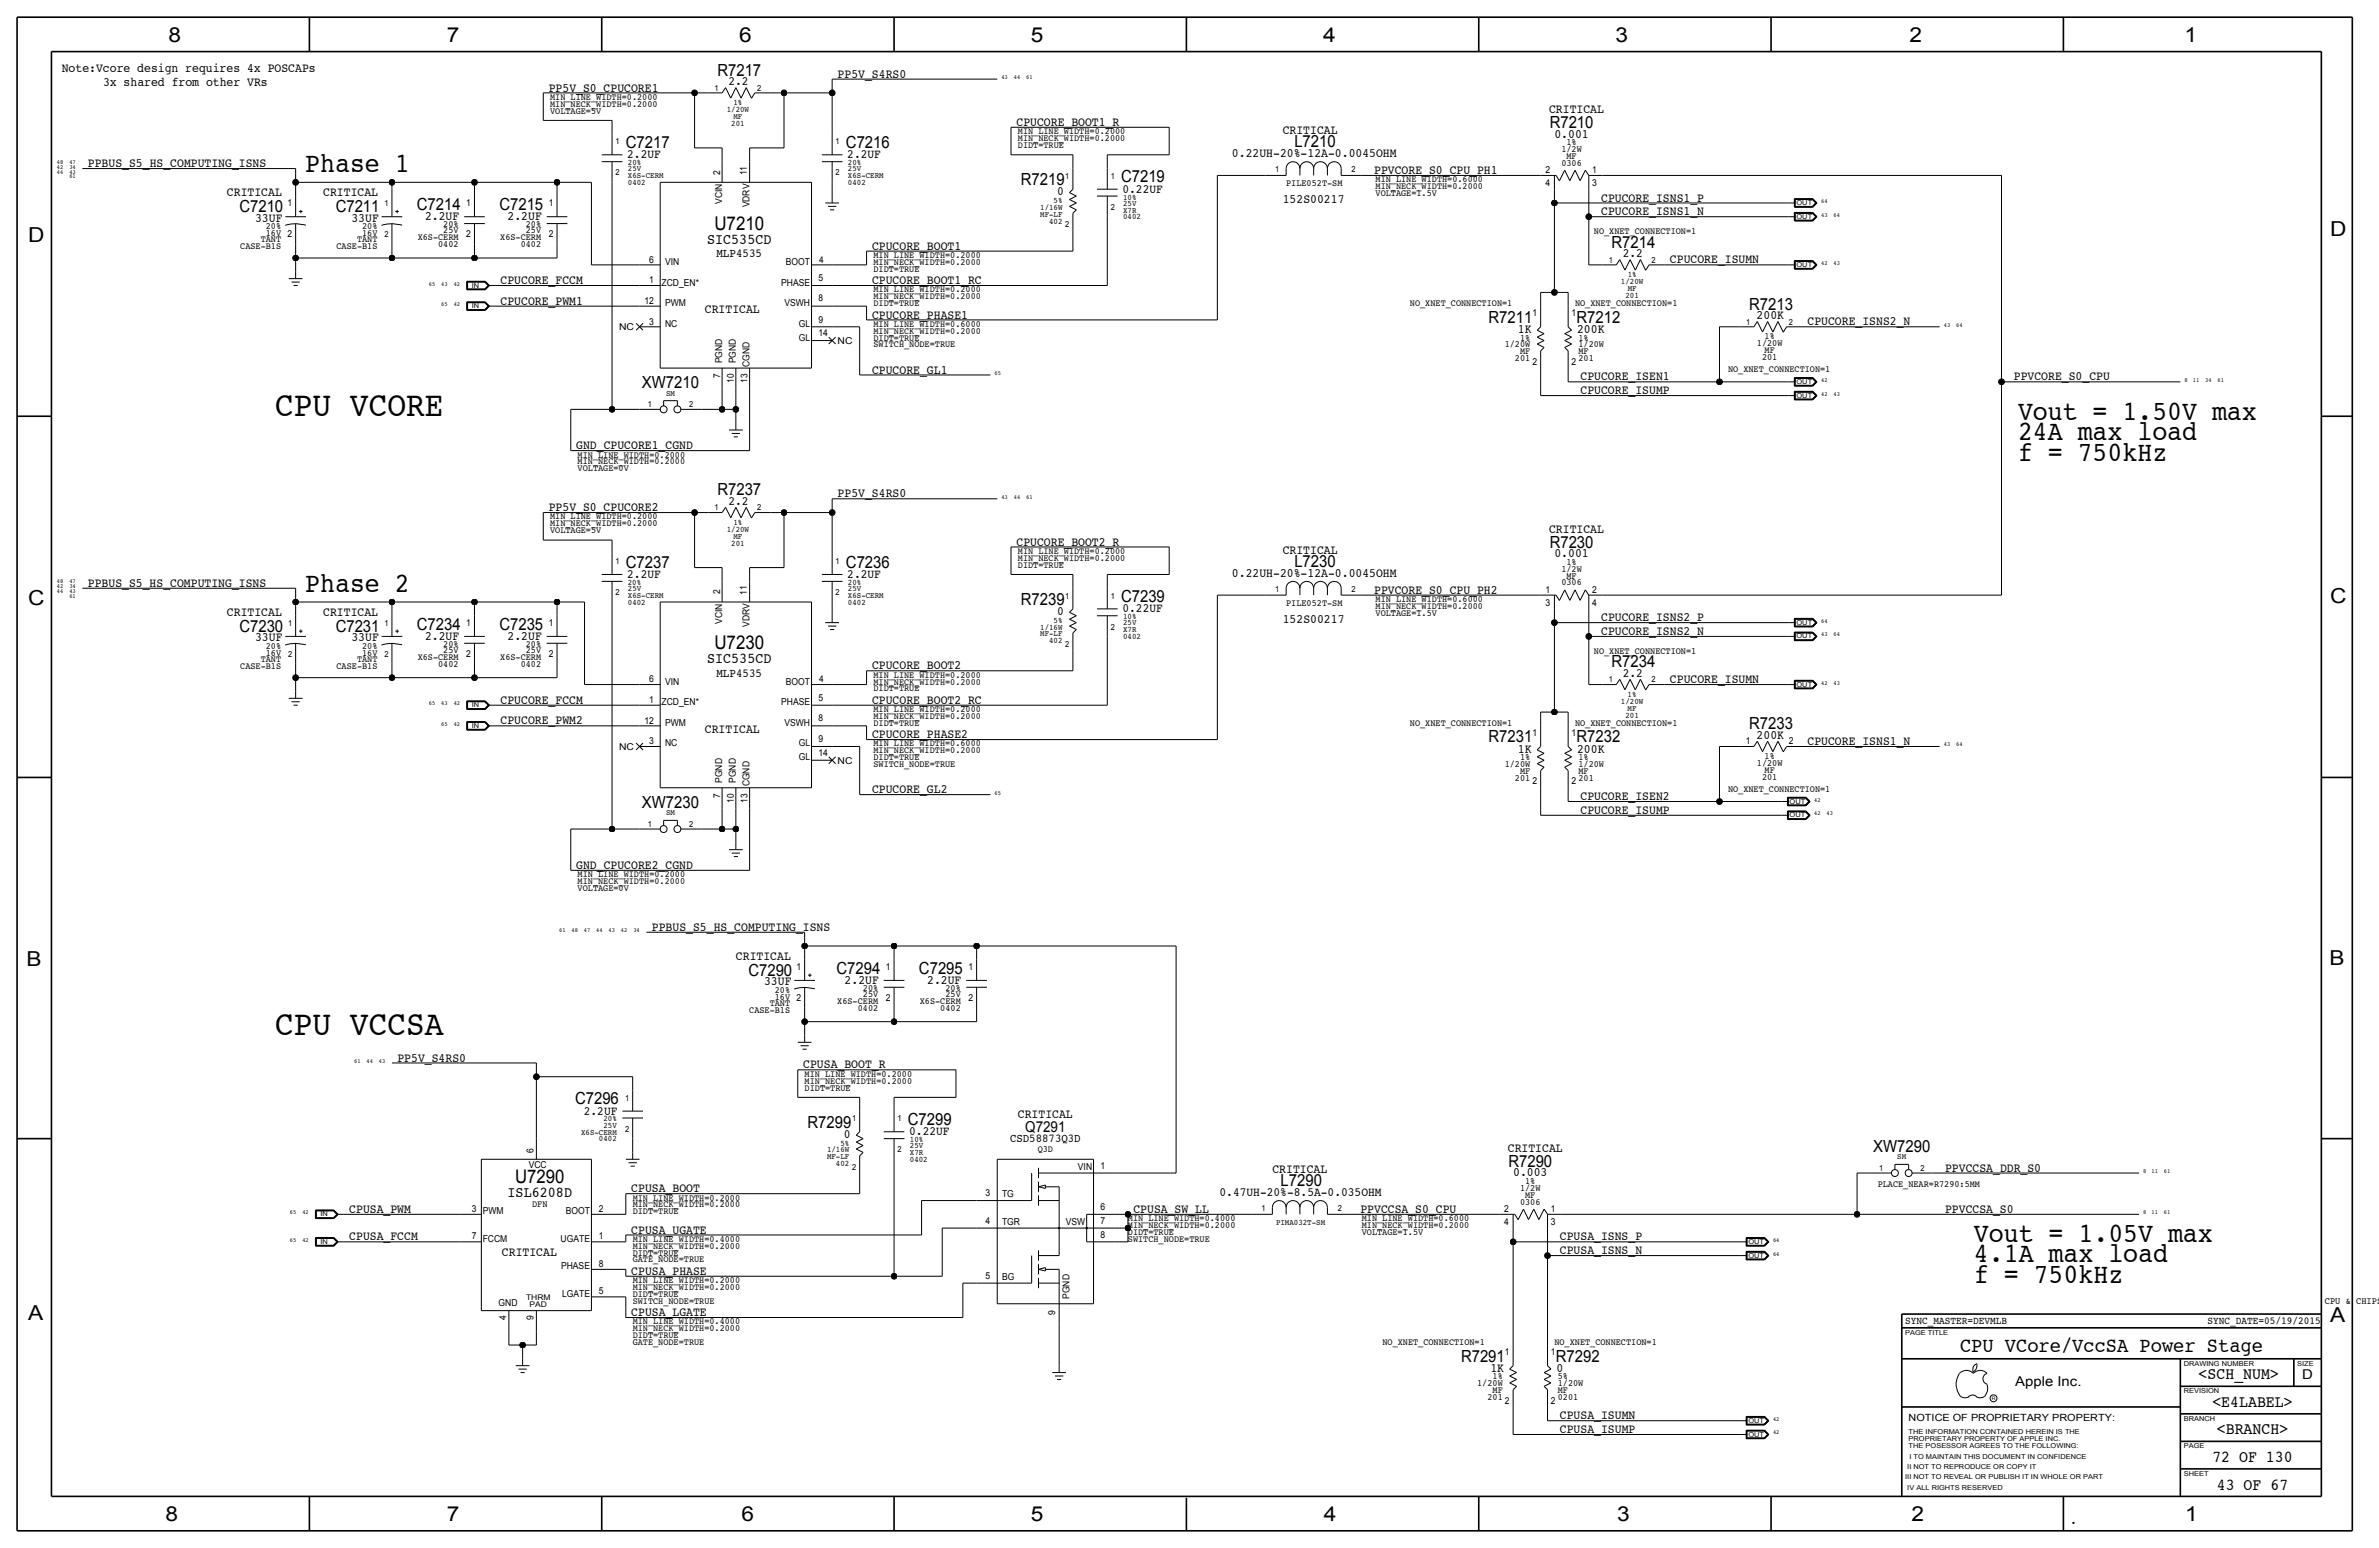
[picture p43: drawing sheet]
<svg xmlns="http://www.w3.org/2000/svg" width="878mm" height="572mm" viewBox="0 0 878 572" stroke-linecap="round" stroke-linejoin="round" font-family="sans-serif">
<defs><g id="words">
<g font-size="12.9">
<text x="101.5" y="153.7">CPU VCORE</text>
<text x="101.5" y="382.3">CPU VCCSA</text>
</g>
<g font-size="10.3">
<text x="112.7" y="63.5">Phase 1</text>
<text x="745.2" y="154.9">Vout = 1.50V max</text>
<text x="745.2" y="162.6">24A max load</text>
<text x="745.2" y="170.2">f = 750kHz</text>
<text x="112.7" y="218.4">Phase 2</text>
<text x="728.9" y="458.5">Vout = 1.05V max</text>
<text x="728.9" y="466.1">4.1A max load</text>
<text x="728.9" y="473.7">f = 750kHz</text>
</g>
<text font-size="7.7" x="723.8" y="499.1">CPU VCore/VccSA Power Stage</text>
<g font-size="7.6">
<text x="62.2" y="15.5">8</text>
<text x="165" y="15.5">7</text>
<text x="273" y="15.5">6</text>
<text x="380.7" y="15.5">5</text>
<text x="488.6" y="15.5">4</text>
<text x="596.6" y="15.5">3</text>
<text x="705.1" y="15.5">2</text>
<text x="806.7" y="15.5">1</text>
<text x="10.4" y="89.4">D</text>
<text x="860.5" y="87.1">D</text>
<text x="10.4" y="223.3">C</text>
<text x="860.5" y="222.8">C</text>
<text x="9.8" y="356.6">B</text>
<text x="860.2" y="356.4">B</text>
<text x="10.4" y="487.4">A</text>
<text x="860.5" y="488.2">A</text>
<text x="61.2" y="561.6">8</text>
<text x="165" y="561.6">7</text>
<text x="273.8" y="561.6">6</text>
<text x="380.7" y="561.6">5</text>
<text x="488.9" y="561.6">4</text>
<text x="597.1" y="561.6">3</text>
<text x="705.8" y="561.6">2</text>
<text x="806.9" y="561.6">1</text>
</g>
<g font-size="7">
<text x="263.8" y="84.8">U7210</text>
<text x="263.8" y="239.8">U7230</text>
</g>
<text font-size="6.9" x="190.3" y="436.9">U7290</text>
<g font-size="6.2">
<text x="264.9" y="27.9">R7217</text>
<text x="572.2" y="47.2">R7210</text>
<text x="231.1" y="54.6">C7217</text>
<text x="312.4" y="54.6">C7216</text>
<text x="478" y="54.4">L7210</text>
<text x="376.9" y="68.3">R7219</text>
<text x="414" y="67.3">C7219</text>
<text x="153.9" y="77.5">C7214</text>
<text x="184.4" y="77.5">C7215</text>
<text x="88.4" y="78.2">C7210</text>
<text x="124" y="78.2">C7211</text>
<text x="595.1" y="91.4">R7214</text>
<text x="549.7" y="119.1">R7211</text>
<text x="582.1" y="119.1">R7212</text>
<text x="645.9" y="114.3">R7213</text>
<text x="237.1" y="143.3">XW7210</text>
<text x="264.9" y="182.9">R7237</text>
<text x="572.2" y="202.2">R7230</text>
<text x="231.1" y="209.6">C7237</text>
<text x="312.4" y="209.6">C7236</text>
<text x="478" y="209.3">L7230</text>
<text x="376.9" y="223.3">R7239</text>
<text x="414" y="222.3">C7239</text>
<text x="88.4" y="233.2">C7230</text>
<text x="124" y="233.2">C7231</text>
<text x="153.9" y="232.4">C7234</text>
<text x="184.4" y="232.4">C7235</text>
<text x="595.1" y="246.4">R7234</text>
<text x="645.9" y="269.2">R7233</text>
<text x="549.7" y="274.1">R7231</text>
<text x="582.1" y="274.1">R7232</text>
<text x="237.1" y="298.2">XW7230</text>
<text x="308.9" y="359.4">C7294</text>
<text x="339.4" y="359.4">C7295</text>
<text x="276.4" y="360.2">C7290</text>
<text x="212.4" y="407.7">C7296</text>
<text x="298.2" y="416.3">R7299</text>
<text x="335.2" y="415.3">C7299</text>
<text x="691.7" y="425.2">XW7290</text>
<text x="557" y="430.8">R7290</text>
<text x="472.9" y="437.9">L7290</text>
<text x="539.5" y="502.7">R7291</text>
<text x="574.5" y="502.7">R7292</text>
<text x="811.9" y="509.3">&lt;SCH_NUM&gt;</text>
<text x="817" y="519.4">&lt;E4LABEL&gt;</text>
<text x="818.6" y="529.6">&lt;BRANCH&gt;</text>
<text x="817" y="539.8">72 OF 130</text>
<text x="818.6" y="549.9">43 OF 67</text>
</g>
<g font-size="5.6">
<text x="261.1" y="89.9">SIC535CD</text>
<text x="261.1" y="244.9">SIC535CD</text>
<text x="378.6" y="417.8">Q7291</text>
<text x="187.4" y="442">ISL6208D</text>
</g>
<g font-size="5">
<text x="850.1" y="509.3">D</text>
<text x="744.2" y="511.8">Apple Inc.</text>
</g>
<g font-size="4.7">
<text x="22.8" y="26.7">Note:Vcore design requires 4x POSCAPs</text>
<text x="309.3" y="28.7">PP5V_S4RS0</text>
<text x="38.1" y="31.8">3x shared from other VRs</text>
<text x="202.6" y="33.8">PP5V_S0_CPUCORE1</text>
<text x="269" y="31.5">2.2</text>
<text x="572" y="41.9">CRITICAL</text>
<text x="375.4" y="46.5">CPUCORE_BOOT1_R</text>
<text x="473.7" y="49.5">CRITICAL</text>
<text x="574" y="50.8">0.001</text>
<text x="231.6" y="58.4">2.2UF</text>
<text x="312.9" y="58.4">2.2UF</text>
<text x="454.9" y="57.9">0.22UH-20%-12A-0.0045OHM</text>
<text x="32.5" y="61.7">PPBUS_S5_HS_COMPUTING_ISNS</text>
<text x="507.4" y="64.3">PPVCORE_S0_CPU_PH1</text>
<text x="414.5" y="71.1">0.22UF</text>
<text x="83.8" y="72.4">CRITICAL</text>
<text x="119.4" y="72.4">CRITICAL</text>
<text x="390.4" y="72.1">0</text>
<text x="473.7" y="74.9">152S00217</text>
<text x="591.3" y="74.4">CPUCORE_ISNS1_P</text>
<text x="94.2" y="81.8">33UF</text>
<text x="129.8" y="81.8">33UF</text>
<text x="156.9" y="81.3">2.2UF</text>
<text x="187.4" y="81.3">2.2UF</text>
<text x="591.3" y="79.5">CPUCORE_ISNS1_N</text>
<text x="322" y="92.2">CPUCORE_BOOT1</text>
<text x="599.2" y="95">2.2</text>
<text x="616.7" y="97.3">CPUCORE_ISUMN</text>
<text x="184.9" y="104.9">CPUCORE_FCCM</text>
<text x="322" y="104.9">CPUCORE_BOOT1_RC</text>
<text x="184.9" y="112.5">CPUCORE_PWM1</text>
<text x="260.3" y="115.6">CRITICAL</text>
<text x="322" y="117.6">CPUCORE_PHASE1</text>
<text x="648.7" y="117.9">200K</text>
<text x="560.5" y="122.9">1K</text>
<text x="582.4" y="122.9">200K</text>
<text x="667.5" y="120.1">CPUCORE_ISNS2_N</text>
<text x="322" y="137.9">CPUCORE_GL1</text>
<text x="583.6" y="140.5">CPUCORE_ISEN1</text>
<text x="743.6" y="140.5">PPVCORE_S0_CPU</text>
<text x="583.6" y="145.5">CPUCORE_ISUMP</text>
<text x="212.8" y="165.9">GND_CPUCORE1_CGND</text>
<text x="309.3" y="183.6">PP5V_S4RS0</text>
<text x="202.6" y="188.7">PP5V_S0_CPUCORE2</text>
<text x="269" y="186.4">2.2</text>
<text x="572" y="196.8">CRITICAL</text>
<text x="375.4" y="201.4">CPUCORE_BOOT2_R</text>
<text x="473.7" y="204.5">CRITICAL</text>
<text x="574" y="205.7">0.001</text>
<text x="231.6" y="213.4">2.2UF</text>
<text x="312.9" y="213.4">2.2UF</text>
<text x="454.9" y="212.9">0.22UH-20%-12A-0.0045OHM</text>
<text x="32.5" y="216.7">PPBUS_S5_HS_COMPUTING_ISNS</text>
<text x="507.4" y="219.2">PPVCORE_S0_CPU_PH2</text>
<text x="83.8" y="227.3">CRITICAL</text>
<text x="119.4" y="227.3">CRITICAL</text>
<text x="390.4" y="227.1">0</text>
<text x="414.5" y="226.1">0.22UF</text>
<text x="473.7" y="229.9">152S00217</text>
<text x="591.3" y="229.4">CPUCORE_ISNS2_P</text>
<text x="94.2" y="236.7">33UF</text>
<text x="129.8" y="236.7">33UF</text>
<text x="156.9" y="236.2">2.2UF</text>
<text x="187.4" y="236.2">2.2UF</text>
<text x="591.3" y="234.4">CPUCORE_ISNS2_N</text>
<text x="322" y="247.2">CPUCORE_BOOT2</text>
<text x="599.2" y="249.9">2.2</text>
<text x="616.7" y="252.2">CPUCORE_ISUMN</text>
<text x="184.9" y="259.8">CPUCORE_FCCM</text>
<text x="322" y="259.8">CPUCORE_BOOT2_RC</text>
<text x="184.9" y="267.5">CPUCORE_PWM2</text>
<text x="260.3" y="270.5">CRITICAL</text>
<text x="322" y="272.5">CPUCORE_PHASE2</text>
<text x="648.7" y="272.8">200K</text>
<text x="667.5" y="275.1">CPUCORE_ISNS1_N</text>
<text x="560.5" y="277.9">1K</text>
<text x="582.4" y="277.9">200K</text>
<text x="322" y="292.9">CPUCORE_GL2</text>
<text x="583.6" y="295.4">CPUCORE_ISEN2</text>
<text x="583.6" y="300.5">CPUCORE_ISUMP</text>
<text x="212.8" y="320.8">GND_CPUCORE2_CGND</text>
<text x="240.7" y="343.7">PPBUS_S5_HS_COMPUTING_ISNS</text>
<text x="271.8" y="354.3">CRITICAL</text>
<text x="282.2" y="363.7">33UF</text>
<text x="311.9" y="363.2">2.2UF</text>
<text x="342.4" y="363.2">2.2UF</text>
<text x="146.8" y="391.9">PP5V_S4RS0</text>
<text x="296.6" y="394.5">CPUSA_BOOT_R</text>
<text x="215.6" y="411.5">2.2UF</text>
<text x="375.9" y="412.8">CRITICAL</text>
<text x="335.7" y="419.1">0.22UF</text>
<text x="311.7" y="420.1">0</text>
<text x="556.8" y="425.4">CRITICAL</text>
<text x="469.9" y="433.1">CRITICAL</text>
<text x="558.8" y="434.3">0.003</text>
<text x="718.3" y="432.6">PPVCCSA_DDR_S0</text>
<text x="233.1" y="440.2">CPUSA_BOOT</text>
<text x="450.3" y="441.5">0.47UH-20%-8.5A-0.035OHM</text>
<text x="129" y="447.8">CPUSA_PWM</text>
<text x="418.5" y="447.8">CPUSA_SW_LL</text>
<text x="502.4" y="447.8">PPVCCSA_S0_CPU</text>
<text x="718.3" y="447.8">PPVCCSA_S0</text>
<text x="233.1" y="455.4">CPUSA_UGATE</text>
<text x="129" y="458">CPUSA_FCCM</text>
<text x="576" y="458">CPUSA_ISNS_P</text>
<text x="185.4" y="463.6">CRITICAL</text>
<text x="576" y="463">CPUSA_ISNS_N</text>
<text x="233.1" y="470.7">CPUSA_PHASE</text>
<text x="233.1" y="485.9">CPUSA_LGATE</text>
<text x="550.4" y="506.5">1K</text>
<text x="574.8" y="506.5">0</text>
<text x="576" y="524">CPUSA_ISUMN</text>
<text x="576" y="529.1">CPUSA_ISUMP</text>
<text x="764.5" y="562.6">.</text>
</g>
<g font-size="4.5">
<text x="264.6" y="95">MLP4535</text>
<text x="264.6" y="249.9">MLP4535</text>
</g>
<text font-size="4.4" x="373" y="421.6">CSD58873Q3D</text>
<g font-size="3.9">
<text x="703.5" y="488.9">SYNC_MASTER=DEVMLB</text>
<text x="815.1" y="488.9">SYNC_DATE=05/19/2015</text>
</g>
<text font-size="3.7" x="704.8" y="524.5">NOTICE OF PROPRIETARY PROPERTY:</text>
<text font-size="3.6" x="858.5" y="481.3">CPU &amp; CHIPS</text>
<g font-size="3.5">
<text x="203.2" y="39.4">MIN_NECK_WIDTH=0.2000</text>
<text x="203.2" y="36.8">MIN_LINE_WIDTH=0.2000</text>
<text x="203.2" y="41.9">VOLTAGE=5V</text>
<text x="375.9" y="49.5">MIN_LINE_WIDTH=0.2000</text>
<text x="375.9" y="52.1">MIN_NECK_WIDTH=0.2000</text>
<text x="578.4" y="53.6">1%</text>
<text x="375.9" y="54.6">DIDT=TRUE</text>
<text x="576.6" y="56.1">1/2W</text>
<text x="578.4" y="58.7">MF</text>
<text x="265.9" y="64.5" transform="rotate(-90 265.9 64.5)">2</text>
<text x="275.8" y="64.8" transform="rotate(-90 275.8 64.8)">11</text>
<text x="570.7" y="64">2</text>
<text x="576.6" y="61.2">0306</text>
<text x="588" y="64">1</text>
<text x="474.9" y="68.8">PILE052T-SM</text>
<text x="508" y="67.3">MIN_LINE_WIDTH=0.6000</text>
<text x="508" y="69.9">MIN_NECK_WIDTH=0.2000</text>
<text x="570.7" y="68.8">4</text>
<text x="588" y="68.8">3</text>
<text x="106.1" y="76.2">1</text>
<text x="172.2" y="76.2">1</text>
<text x="202.7" y="76.2">1</text>
<text x="266.6" y="75.3" transform="rotate(-90 266.6 75.3)">VCIN</text>
<text x="276.8" y="76.6" transform="rotate(-90 276.8 76.6)">VDRV</text>
<text x="508" y="72.4">VOLTAGE=1.5V</text>
<text x="163.7" y="83.8">20%</text>
<text x="194.2" y="83.8">20%</text>
<text x="96.3" y="89.4">TANT</text>
<text x="98.2" y="87.1">16V 2</text>
<text x="98.2" y="84.6">20%</text>
<text x="131.8" y="89.4">TANT</text>
<text x="133.7" y="84.6">20%</text>
<text x="133.7" y="87.1">16V</text>
<text x="154.2" y="88.6">X6S-CERM</text>
<text x="163.7" y="86.1">25V</text>
<text x="172.2" y="87.6">2</text>
<text x="184.7" y="88.6">X6S-CERM</text>
<text x="194.2" y="86.1">25V</text>
<text x="202.7" y="87.6">2</text>
<text x="588.6" y="86.4">NO_XNET_CONNECTION=1</text>
<text x="88.7" y="91.9">CASE-B1S</text>
<text x="124.3" y="91.9">CASE-B1S</text>
<text x="161.8" y="91.2">0402</text>
<text x="192.3" y="91.2">0402</text>
<text x="322.5" y="95.3">MIN_LINE_WIDTH=0.2000</text>
<text x="239.8" y="97">6</text>
<text x="245.6" y="97.8">VIN</text>
<text x="290.2" y="97.8">BOOT</text>
<text x="302.5" y="97">4</text>
<text x="322.5" y="97.8">MIN_NECK_WIDTH=0.2000</text>
<text x="322.5" y="100.3">DIDT=TRUE</text>
<text x="239.8" y="104.6">1</text>
<text x="244.3" y="105.4">ZCD_EN*</text>
<text x="288.5" y="105.4">PHASE</text>
<text x="302.2" y="103.9">5</text>
<text x="322.5" y="108">MIN_LINE_WIDTH=0.2000</text>
<text x="238" y="112.3">12</text>
<text x="245.6" y="113">PWM</text>
<text x="289.7" y="113">VSWH</text>
<text x="302.2" y="111.3">8</text>
<text x="322.5" y="110.5">MIN_NECK_WIDTH=0.2000</text>
<text x="322.5" y="113">DIDT=TRUE</text>
<text x="520.6" y="113">NO_XNET_CONNECTION=1</text>
<text x="581.6" y="113">NO_XNET_CONNECTION=1</text>
<text x="239.8" y="119.9">3</text>
<text x="302.2" y="119.1">9</text>
<text x="565.9" y="116.8">1</text>
<text x="580.3" y="116.8">1</text>
<text x="228.6" y="121.9">NC</text>
<text x="245.6" y="120.7">NC</text>
<text x="295" y="125.7">GL</text>
<text x="295" y="120.6">GL</text>
<text x="302.2" y="124.2">14</text>
<text x="322.5" y="120.7">MIN_LINE_WIDTH=0.6000</text>
<text x="322.5" y="123.2">MIN_NECK_WIDTH=0.2000</text>
<text x="322.5" y="125.7">DIDT=TRUE</text>
<text x="561.3" y="125.7">1%</text>
<text x="582.9" y="125.7">1%</text>
<text x="651.6" y="125.2">1%</text>
<text x="309.3" y="127">NC</text>
<text x="322.5" y="128.3">SWITCH_NODE=TRUE</text>
<text x="555.6" y="128.3">1/20W</text>
<text x="561.3" y="130.8">MF</text>
<text x="582.9" y="130.8">MF</text>
<text x="582.9" y="128.3">1/20W</text>
<text x="648.8" y="127.8">1/20W</text>
<text x="651.6" y="130.3">MF</text>
<text x="266.6" y="134.1" transform="rotate(-90 266.6 134.1)">PGND</text>
<text x="271.7" y="134.1" transform="rotate(-90 271.7 134.1)">PGND</text>
<text x="276.8" y="135.4" transform="rotate(-90 276.8 135.4)">CGND</text>
<text x="559.4" y="133.3">201</text>
<text x="565.9" y="134.6">2</text>
<text x="580.3" y="134.6">2</text>
<text x="582.9" y="133.4">201</text>
<text x="638.1" y="137.5">NO_XNET_CONNECTION=1</text>
<text x="650.7" y="132.8">201</text>
<text x="265.9" y="139.6" transform="rotate(-90 265.9 139.6)">7</text>
<text x="271" y="141.4" transform="rotate(-90 271 141.4)">10</text>
<text x="276" y="141.4" transform="rotate(-90 276 141.4)">13</text>
<text x="213.3" y="171.5">MIN_NECK_WIDTH=0.2000</text>
<text x="213.3" y="168.9">MIN_LINE_WIDTH=0.2000</text>
<text x="213.3" y="174">VOLTAGE=0V</text>
<text x="203.1" y="191.8">MIN_LINE_WIDTH=0.2000</text>
<text x="203.1" y="194.3">MIN_NECK_WIDTH=0.2000</text>
<text x="203.1" y="196.9">VOLTAGE=5V</text>
<text x="375.9" y="204.5">MIN_LINE_WIDTH=0.2000</text>
<text x="375.9" y="207">MIN_NECK_WIDTH=0.2000</text>
<text x="375.9" y="209.6">DIDT=TRUE</text>
<text x="578.4" y="208.5">1%</text>
<text x="576.6" y="211.1">1/2W</text>
<text x="578.4" y="213.6">MF</text>
<text x="265.9" y="219.5" transform="rotate(-90 265.9 219.5)">2</text>
<text x="275.8" y="219.7" transform="rotate(-90 275.8 219.7)">11</text>
<text x="570.7" y="218.9">1</text>
<text x="576.6" y="216.2">0306</text>
<text x="588" y="218.9">2</text>
<text x="474.9" y="223.8">PILE052T-SM</text>
<text x="508" y="222.3">MIN_LINE_WIDTH=0.6000</text>
<text x="508" y="224.8">MIN_NECK_WIDTH=0.2000</text>
<text x="508" y="227.3">VOLTAGE=1.5V</text>
<text x="570.7" y="223.8">3</text>
<text x="588" y="223.8">4</text>
<text x="172.2" y="231.1">1</text>
<text x="202.7" y="231.1">1</text>
<text x="266.6" y="230.3" transform="rotate(-90 266.6 230.3)">VCIN</text>
<text x="276.8" y="231.5" transform="rotate(-90 276.8 231.5)">VDRV</text>
<text x="98.2" y="239.5">20%</text>
<text x="133.7" y="239.5">20%</text>
<text x="163.7" y="238.8">20%</text>
<text x="194.2" y="238.8">20%</text>
<text x="96.3" y="244.3">TANT</text>
<text x="98.2" y="242.1">16V</text>
<text x="131.8" y="244.3">TANT</text>
<text x="133.7" y="242.1">16V</text>
<text x="154.2" y="243.6">X6S-CERM</text>
<text x="163.7" y="241">25V</text>
<text x="172.2" y="242.6">2</text>
<text x="184.7" y="243.6">X6S-CERM</text>
<text x="194.2" y="241">25V</text>
<text x="202.7" y="242.6">2</text>
<text x="588.6" y="241.3">NO_XNET_CONNECTION=1</text>
<text x="88.7" y="246.9">CASE-B1S</text>
<text x="124.3" y="246.9">CASE-B1S</text>
<text x="161.8" y="246.1">0402</text>
<text x="192.3" y="246.1">0402</text>
<text x="239.8" y="252">6</text>
<text x="302.5" y="252">4</text>
<text x="322.5" y="250.2">MIN_LINE_WIDTH=0.2000</text>
<text x="245.6" y="252.7">VIN</text>
<text x="290.2" y="252.7">BOOT</text>
<text x="322.5" y="252.7">MIN_NECK_WIDTH=0.2000</text>
<text x="322.5" y="255.3">DIDT=TRUE</text>
<text x="239.8" y="259.6">1</text>
<text x="244.3" y="260.4">ZCD_EN*</text>
<text x="288.5" y="260.4">PHASE</text>
<text x="302.2" y="258.8">5</text>
<text x="322.5" y="262.9">MIN_LINE_WIDTH=0.2000</text>
<text x="238" y="267.2">12</text>
<text x="245.6" y="268">PWM</text>
<text x="289.7" y="268">VSWH</text>
<text x="302.2" y="266.2">8</text>
<text x="322.5" y="265.4">MIN_NECK_WIDTH=0.2000</text>
<text x="322.5" y="268">DIDT=TRUE</text>
<text x="520.6" y="268">NO_XNET_CONNECTION=1</text>
<text x="581.6" y="268">NO_XNET_CONNECTION=1</text>
<text x="239.8" y="274.8">3</text>
<text x="245.6" y="275.6">NC</text>
<text x="295" y="275.6">GL</text>
<text x="302.2" y="274.1">9</text>
<text x="322.5" y="275.6">MIN_LINE_WIDTH=0.6000</text>
<text x="565.9" y="271.8">1</text>
<text x="580.3" y="271.8">1</text>
<text x="644.6" y="274.8">1</text>
<text x="660.6" y="274.8">2</text>
<text x="228.6" y="276.9">NC</text>
<text x="295" y="280.7">GL</text>
<text x="302.2" y="279.1">14</text>
<text x="309.3" y="281.9">NC</text>
<text x="322.5" y="278.1">MIN_NECK_WIDTH=0.2000</text>
<text x="322.5" y="280.7">DIDT=TRUE</text>
<text x="561.3" y="280.7">1%</text>
<text x="582.9" y="280.7">1%</text>
<text x="651.6" y="280.2">1%</text>
<text x="322.5" y="283.2">SWITCH_NODE=TRUE</text>
<text x="555.6" y="283.2">1/20W</text>
<text x="561.3" y="285.8">MF</text>
<text x="582.9" y="285.7">MF</text>
<text x="582.9" y="283.2">1/20W</text>
<text x="648.8" y="282.7">1/20W</text>
<text x="650.7" y="287.8">201</text>
<text x="651.6" y="285.2">MF</text>
<text x="266.6" y="289.1" transform="rotate(-90 266.6 289.1)">PGND</text>
<text x="271.7" y="289.1" transform="rotate(-90 271.7 289.1)">PGND</text>
<text x="276.8" y="290.3" transform="rotate(-90 276.8 290.3)">CGND</text>
<text x="559.4" y="288.3">201</text>
<text x="565.9" y="289.6">2</text>
<text x="580.3" y="289.6">2</text>
<text x="582.9" y="288.3">201</text>
<text x="638.1" y="292.4">NO_XNET_CONNECTION=1</text>
<text x="265.9" y="294.6" transform="rotate(-90 265.9 294.6)">7</text>
<text x="271" y="296.3" transform="rotate(-90 271 296.3)">10</text>
<text x="276" y="296.3" transform="rotate(-90 276 296.3)">13</text>
<text x="213.3" y="323.9">MIN_LINE_WIDTH=0.2000</text>
<text x="213.3" y="326.4">MIN_NECK_WIDTH=0.2000</text>
<text x="213.3" y="328.9">VOLTAGE=0V</text>
<text x="294.1" y="358.1">1</text>
<text x="327.1" y="358.1">1</text>
<text x="357.6" y="358.1">1</text>
<text x="318.6" y="365.8">20%</text>
<text x="349.1" y="365.8">20%</text>
<text x="284.2" y="371.3">TANT</text>
<text x="286.1" y="369.1">16V 2</text>
<text x="286.1" y="366.5">20%</text>
<text x="309.2" y="370.6">X6S-CERM</text>
<text x="318.6" y="368">25V</text>
<text x="327.1" y="369.6">2</text>
<text x="339.7" y="370.6">X6S-CERM</text>
<text x="349.1" y="368">25V</text>
<text x="357.6" y="369.6">2</text>
<text x="276.7" y="373.9">CASE-B1S</text>
<text x="316.7" y="373.1">0402</text>
<text x="347.2" y="373.1">0402</text>
<text x="297.1" y="400.1">MIN_NECK_WIDTH=0.2000</text>
<text x="297.1" y="397.5">MIN_LINE_WIDTH=0.2000</text>
<text x="297.1" y="402.6">DIDT=TRUE</text>
<text x="197.1" y="425.7" transform="rotate(-90 197.1 425.7)">6</text>
<text x="383.2" y="425.5">Q3D</text>
<text x="195.2" y="431">VCC</text>
<text x="398" y="431.8">VIN</text>
<text x="406.3" y="431.5">1</text>
<text x="563.2" y="437.1">1%</text>
<text x="233.6" y="443.2">MIN_LINE_WIDTH=0.2000</text>
<text x="364" y="441.7">3</text>
<text x="370" y="442">TG</text>
<text x="561.3" y="439.7">1/2W</text>
<text x="563.2" y="442.2">MF</text>
<text x="693.4" y="438.1">PLACE_NEAR=R7290:5MM</text>
<text x="174.2" y="447.3">3</text>
<text x="178.3" y="448.3">PWM</text>
<text x="196.5" y="445.8">DFN</text>
<text x="209" y="448.3">BOOT</text>
<text x="221.2" y="447.3">2</text>
<text x="233.6" y="445.8">MIN_NECK_WIDTH=0.2000</text>
<text x="233.6" y="448.3">DIDT=TRUE</text>
<text x="406.3" y="446.8">6</text>
<text x="555.5" y="447.5">2</text>
<text x="561.3" y="444.8">0306</text>
<text x="572.7" y="447.5">1</text>
<text x="364" y="451.9">4</text>
<text x="370" y="452.1">TGR</text>
<text x="393.6" y="452.1">VSW</text>
<text x="406.3" y="451.9">7</text>
<text x="416.5" y="453.4">MIN_NECK_WIDTH=0.2000</text>
<text x="416.5" y="455.9">DIDT=TRUE</text>
<text x="416.5" y="450.9">MIN_LINE_WIDTH=0.4000</text>
<text x="502.9" y="450.9">MIN_LINE_WIDTH=0.6000</text>
<text x="502.9" y="453.4">MIN_NECK_WIDTH=0.2000</text>
<text x="502.9" y="455.9">VOLTAGE=1.5V</text>
<text x="555.5" y="452.4">4</text>
<text x="572.7" y="452.4">3</text>
<text x="174.2" y="457.5">7</text>
<text x="178.3" y="458.5">FCCM</text>
<text x="207" y="458.5">UGATE</text>
<text x="221.2" y="457.5">1</text>
<text x="233.6" y="461">MIN_NECK_WIDTH=0.2000</text>
<text x="233.6" y="458.5">MIN_LINE_WIDTH=0.4000</text>
<text x="406.3" y="456.9">8</text>
<text x="416.5" y="458.5">SWITCH_NODE=TRUE</text>
<text x="221.2" y="467.6">8</text>
<text x="233.6" y="466.1">GATE_NODE=TRUE</text>
<text x="233.6" y="463.6">DIDT=TRUE</text>
<text x="207.2" y="468.6">PHASE</text>
<text x="233.6" y="473.7">MIN_LINE_WIDTH=0.2000</text>
<text x="364" y="472.2">5</text>
<text x="370" y="472.4">BG</text>
<text x="207.5" y="478.8">LGATE</text>
<text x="221.2" y="477.8">5</text>
<text x="233.6" y="476.3">MIN_NECK_WIDTH=0.2000</text>
<text x="233.6" y="478.8">DIDT=TRUE</text>
<text x="394.9" y="479.6" transform="rotate(-90 394.9 479.6)">PGND</text>
<text x="184.1" y="482.1">GND</text>
<text x="233.6" y="481.3">SWITCH_NODE=TRUE</text>
<text x="389.6" y="485.6" transform="rotate(-90 389.6 485.6)">9</text>
<text x="186.9" y="487.3" transform="rotate(-90 186.9 487.3)">4</text>
<text x="197.1" y="487.3" transform="rotate(-90 197.1 487.3)">9</text>
<text x="233.6" y="491.5">MIN_NECK_WIDTH=0.2000</text>
<text x="233.6" y="489">MIN_LINE_WIDTH=0.4000</text>
<text x="233.6" y="494">DIDT=TRUE</text>
<text x="233.6" y="496.6">GATE_NODE=TRUE</text>
<text x="510.5" y="496.6">NO_XNET_CONNECTION=1</text>
<text x="574" y="496.6">NO_XNET_CONNECTION=1</text>
<text x="555.7" y="500.4">1</text>
<text x="572.7" y="500.4">1</text>
<text x="551.2" y="509.3">1%</text>
<text x="575.3" y="509.3">5%</text>
<text x="545.5" y="511.8">1/20W</text>
<text x="551.2" y="514.3">MF</text>
<text x="575.3" y="511.8">1/20W</text>
<text x="575.3" y="514.4">MF</text>
<text x="549.3" y="516.9">201</text>
<text x="555.7" y="518.2">2</text>
<text x="572.7" y="518.2">2</text>
<text x="575.3" y="516.9">0201</text>
</g>
<g font-size="3.1">
<text x="263.9" y="33.5">1</text>
<text x="279.6" y="33.5">2</text>
<text x="268.4" y="41.4">1/20W</text>
<text x="270.8" y="38.9">1%</text>
<text x="270" y="46.5">201</text>
<text x="270.8" y="43.9">MF</text>
<text x="227.3" y="53.3">1</text>
<text x="308.6" y="53.3">1</text>
<text x="227.3" y="64.8">2</text>
<text x="231.9" y="63.2">25V</text>
<text x="231.9" y="61">20%</text>
<text x="231.9" y="65.8">X6S-CERM</text>
<text x="308.6" y="64.8">2</text>
<text x="313.1" y="65.8">X6S-CERM</text>
<text x="313.1" y="63.2">25V</text>
<text x="313.1" y="61">20%</text>
<text x="470.9" y="63.5">1</text>
<text x="499.1" y="63.5">2</text>
<text x="231.9" y="68.3">0402</text>
<text x="313.1" y="68.3">0402</text>
<text x="393.4" y="66">1</text>
<text x="410.2" y="66">1</text>
<text x="141.9" y="76.2">1</text>
<text x="384.1" y="77.5">1/16W</text>
<text x="389.1" y="74.9">5%</text>
<text x="410.2" y="77.5">2</text>
<text x="414.7" y="73.7">10%</text>
<text x="414.7" y="75.9">25V</text>
<text x="384.1" y="80">MF-LF</text>
<text x="387.4" y="82.6">402</text>
<text x="393.4" y="83.8">2</text>
<text x="414.7" y="81">0402</text>
<text x="414.7" y="78.5">X7R</text>
<text x="141.9" y="87.6">2</text>
<text x="594.1" y="97">1</text>
<text x="609.8" y="97">2</text>
<text x="598.6" y="104.9">1/20W</text>
<text x="601" y="102.4">1%</text>
<text x="601" y="107.4">MF</text>
<text x="600.2" y="110">201</text>
<text x="644.9" y="119.9">1</text>
<text x="660.6" y="119.9">2</text>
<text x="245.9" y="146">SM</text>
<text x="239.2" y="150.4">1</text>
<text x="254.5" y="150.4">2</text>
<text x="263.9" y="188.5">1</text>
<text x="279.6" y="188.5">2</text>
<text x="268.4" y="196.3">1/20W</text>
<text x="270.8" y="193.8">1%</text>
<text x="270" y="201.4">201</text>
<text x="270.8" y="198.9">MF</text>
<text x="227.3" y="208.3">1</text>
<text x="308.6" y="208.3">1</text>
<text x="231.8" y="215.9">20%</text>
<text x="313.1" y="215.9">20%</text>
<text x="227.3" y="219.7">2</text>
<text x="231.9" y="218.2">25V</text>
<text x="231.9" y="220.7">X6S-CERM</text>
<text x="308.6" y="219.7">2</text>
<text x="313.1" y="218.2">25V</text>
<text x="313.1" y="220.7">X6S-CERM</text>
<text x="393.4" y="221">1</text>
<text x="410.2" y="221">1</text>
<text x="470.9" y="218.4">1</text>
<text x="499.1" y="218.4">2</text>
<text x="231.9" y="223.3">0402</text>
<text x="313.1" y="223.3">0402</text>
<text x="106.4" y="231.1">1</text>
<text x="141.9" y="231.1">1</text>
<text x="384.1" y="232.4">1/16W</text>
<text x="389.1" y="229.9">5%</text>
<text x="410.2" y="232.4">2</text>
<text x="414.7" y="230.9">25V</text>
<text x="414.7" y="228.6">10%</text>
<text x="414.7" y="233.4">X7R</text>
<text x="384.1" y="235">MF-LF</text>
<text x="387.4" y="237.5">402</text>
<text x="393.4" y="238.8">2</text>
<text x="414.7" y="236">0402</text>
<text x="106.4" y="242.6">2</text>
<text x="141.9" y="242.6">2</text>
<text x="594.1" y="252">1</text>
<text x="609.8" y="252">2</text>
<text x="601" y="257.3">1%</text>
<text x="598.6" y="259.8">1/20W</text>
<text x="601" y="262.4">MF</text>
<text x="600.2" y="264.9">201</text>
<text x="239.2" y="305.3">1</text>
<text x="245.9" y="301">SM</text>
<text x="254.5" y="305.3">2</text>
<text x="230.8" y="406.4">1</text>
<text x="214.6" y="418.8">X6S-CERM</text>
<text x="222.8" y="416.3">25V</text>
<text x="222.8" y="414">20%</text>
<text x="230.8" y="417.8">2</text>
<text x="314.7" y="414">1</text>
<text x="331.4" y="414">1</text>
<text x="221.2" y="421.4">0402</text>
<text x="305.4" y="425.5">1/16W</text>
<text x="310.3" y="422.9">5%</text>
<text x="331.4" y="425.4">2</text>
<text x="336" y="423.9">25V</text>
<text x="336" y="421.6">10%</text>
<text x="305.4" y="428">MF-LF</text>
<text x="308.7" y="430.5">402</text>
<text x="314.7" y="431.8">2</text>
<text x="336" y="426.5">X7R</text>
<text x="336" y="429">0402</text>
<text x="700.6" y="428">SM</text>
<text x="693.9" y="432.3">1</text>
<text x="709.1" y="432.3">2</text>
<text x="465.8" y="447">1</text>
<text x="494" y="447">2</text>
<text x="471.2" y="452.4">PIMA032T-SM</text>
</g>
<g font-size="2.9">
<text x="194.3" y="480.1">THRM</text>
<text x="195.5" y="482.6">PAD</text>
</g>
<g font-size="2.5">
<text x="663.4" y="75.7">OUT</text>
<text x="663.4" y="80.8">OUT</text>
<text x="663.4" y="98.6">OUT</text>
<text x="174.2" y="106.2">IN</text>
<text x="174.2" y="113.8">IN</text>
<text x="663.4" y="141.7">OUT</text>
<text x="663.4" y="146.8">OUT</text>
<text x="663.4" y="230.6">OUT</text>
<text x="663.4" y="235.7">OUT</text>
<text x="663.4" y="253.5">OUT</text>
<text x="174.2" y="261.1">IN</text>
<text x="174.2" y="268.7">IN</text>
<text x="660.9" y="296.7">OUT</text>
<text x="660.9" y="301.8">OUT</text>
<text x="118.3" y="449.1">IN</text>
<text x="118.3" y="459.2">IN</text>
<text x="645.6" y="459.2">OUT</text>
<text x="645.6" y="464.3">OUT</text>
<text x="703.5" y="492.8">PAGE TITLE</text>
<text x="806.4" y="504.2">DRAWING NUMBER</text>
<text x="848.3" y="504.2">SIZE</text>
<text x="806.4" y="514.4">REVISION</text>
<text x="645.6" y="525.3">OUT</text>
<text x="806.4" y="524.5">BRANCH</text>
<text x="645.6" y="530.4">OUT</text>
<text x="704.8" y="532.1">PROPRIETARY PROPERTY OF APPLE INC.</text>
<text x="704.8" y="529.6">THE INFORMATION CONTAINED HEREIN IS THE</text>
<text x="704.8" y="534.7">THE POSESSOR AGREES TO THE FOLLOWING:</text>
<text x="705.1" y="538.5">I TO MAINTAIN THIS DOCUMENT IN CONFIDENCE</text>
<text x="806.4" y="534.7">PAGE</text>
<text x="704.3" y="542.3">II NOT TO REPRODUCE OR COPY IT</text>
<text x="806.4" y="544.8">SHEET</text>
<text x="703.5" y="546.1">III NOT TO REVEAL OR PUBLISH IT IN WHOLE OR PART</text>
<text x="704.3" y="549.9">IV ALL RIGHTS RESERVED</text>
</g>
<g font-size="2.3">
<text x="369.8" y="29.2">43</text>
<text x="374.3" y="29.2">44</text>
<text x="378.9" y="29.2">61</text>
<text x="21" y="60.4">48</text>
<text x="21" y="64.1">44</text>
<text x="21" y="62.2">42</text>
<text x="25.6" y="65.9">61</text>
<text x="25.6" y="60.4">47</text>
<text x="25.6" y="64.1">43</text>
<text x="25.6" y="62.2">34</text>
<text x="672.5" y="74.9">64</text>
<text x="672.5" y="80">43</text>
<text x="677.1" y="80">64</text>
<text x="672.5" y="97.8">42</text>
<text x="677.1" y="97.8">43</text>
<text x="158.4" y="105.4">65</text>
<text x="163" y="105.4">43</text>
<text x="167.5" y="105.4">42</text>
<text x="163" y="113">65</text>
<text x="167.5" y="113">42</text>
<text x="717.8" y="120.7">43</text>
<text x="722.3" y="120.7">64</text>
<text x="367.2" y="138.4">65</text>
<text x="672.5" y="141">42</text>
<text x="806.7" y="141">8</text>
<text x="809.7" y="141">11</text>
<text x="814.3" y="141">34</text>
<text x="818.8" y="141">61</text>
<text x="672.5" y="146.1">42</text>
<text x="677.1" y="146.1">43</text>
<text x="369.8" y="184.2">43</text>
<text x="374.3" y="184.2">44</text>
<text x="378.9" y="184.2">61</text>
<text x="21" y="215.3">48</text>
<text x="25.6" y="215.3">47</text>
<text x="21" y="219">44</text>
<text x="21" y="217.2">42</text>
<text x="25.6" y="220.8">61</text>
<text x="25.6" y="219">43</text>
<text x="25.6" y="217.2">34</text>
<text x="672.5" y="229.9">64</text>
<text x="672.5" y="234.9">43</text>
<text x="677.1" y="234.9">64</text>
<text x="672.5" y="252.7">42</text>
<text x="677.1" y="252.7">43</text>
<text x="158.4" y="260.4">65</text>
<text x="163" y="260.4">43</text>
<text x="167.5" y="260.4">42</text>
<text x="163" y="268">65</text>
<text x="167.5" y="268">42</text>
<text x="717.8" y="275.6">43</text>
<text x="722.3" y="275.6">64</text>
<text x="367.2" y="293.4">65</text>
<text x="669.9" y="295.9">42</text>
<text x="669.9" y="301">42</text>
<text x="674.5" y="301">43</text>
<text x="206.4" y="344.2">61</text>
<text x="211" y="344.2">48</text>
<text x="215.6" y="344.2">47</text>
<text x="220.2" y="344.2">44</text>
<text x="224.7" y="344.2">43</text>
<text x="229.3" y="344.2">42</text>
<text x="233.9" y="344.2">34</text>
<text x="130.8" y="392.4">61</text>
<text x="135.3" y="392.4">44</text>
<text x="139.9" y="392.4">43</text>
<text x="791.4" y="433.1">8</text>
<text x="794.5" y="433.1">11</text>
<text x="799" y="433.1">61</text>
<text x="107.1" y="448.3">65</text>
<text x="111.7" y="448.3">42</text>
<text x="791.4" y="448.3">8</text>
<text x="794.5" y="448.3">11</text>
<text x="799" y="448.3">61</text>
<text x="107.1" y="458.5">65</text>
<text x="111.7" y="458.5">42</text>
<text x="654.7" y="458.5">64</text>
<text x="654.7" y="463.6">64</text>
<text x="654.7" y="524.5">42</text>
<text x="654.7" y="529.6">42</text>
</g>
<text font-size="1.8" x="735.5" y="516.9">R</text>
</g></defs>
<g fill="none" stroke="#000" stroke-width=".37">
<path d="M200.6 34.3h55.9zM200.6 34.3v10.2zM256.5 34.3h5.1zM256.5 34.3v20.3zM261.6 34.3h5zM267.9 32.4l1.9 3.8zM267.9 32.4l-1.3 1.9zM271.7 32.4l-1.9 3.8zM271.7 32.4l2 3.8zM275.5 32.4l-1.8 3.8zM275.5 32.4l2 3.8zM278.7 34.3h5.7z"/>
<path d="M278.7 34.3l-1.2 2zM284.4 34.3h5.1zM289.5 34.3h17.8zM289.5 34.3v20.3zM307.3 29.2h60.9zM307.3 29.2v5.1zM307.3 34.3v15.2zM200.6 44.5h25.4zM222.2 59.7h7.6zM222.2 57.2h7.6zM226 44.5v5zM226 49.5v7.7z"/>
<path d="M226 59.7v7.6zM256.5 54.6h10.1zM266.6 54.6v5.1zM266.6 59.7v7.6zM276.8 54.6v5.1zM276.8 59.7v7.6zM276.8 54.6h12.7zM303.5 57.2h7.6zM303.5 59.7h7.6zM307.3 49.5v7.7zM307.3 59.7v7.6zM373.3 47h58.4z"/>
<path d="M373.3 47v10.1zM373.3 57.2h22.9zM396.2 57.2v5zM408.9 57.2h22.8zM408.9 57.2v5zM431.7 47v10.2zM30.4 62.2h78.8zM109.2 62.2v5.1zM109.2 67.3h35.5zM109.2 67.3v5.1zM109.2 72.4v7.6zM110.4 78.1h1.3z"/>
<path d="M111.1 77.5v1.2zM144.7 67.3h30.5zM144.7 67.3v5.1zM144.7 72.4v7.6zM146 78.1h1.3zM146.7 77.5v1.2zM175.2 67.3v5.1zM175.2 72.4v7.6zM175.2 67.3h30.5zM205.7 67.3h12.7zM205.7 67.3v5.1zM205.7 72.4v7.6z"/>
<path d="M218.4 67.3v30.5zM226 67.3v83.8zM243.8 67.3h55.9zM243.8 67.3v68.6zM299.7 67.3v68.6zM304.7 74.9h5.1zM305.8 76.2h3zM306.5 77.5h1.6zM307.3 67.3v5.1zM307.3 72.4v2.5zM394.9 76.2l2.6-1.3zM394.9 73.7l2.6-1.3z"/>
<path d="M394.9 71.1l1.3-1.3zM394.9 71.1l2.6 1.3zM394.9 76.2l2.6 1.3zM394.9 73.7l2.6 1.2zM396.2 62.2v7.7zM396.2 78.7v6.4zM397.5 77.5l-1.3 1.2zM405.1 72.4h7.6zM405.1 69.9h7.6zM408.9 62.2v7.7zM408.9 72.4v7.6zM449.5 64.8v53.3z"/>
<path d="M449.5 64.8h17.8zM467.3 64.8h7.6zM474.9 62.2v2.6zM474.9 62.2a2.54 2.54 0 0 1 2.6-2.5 2.54 2.54 0 0 1 2.5 2.5 2.54 2.54 0 0 1 2.5-2.5 2.54 2.54 0 0 1 2.6 2.5 2.54 2.54 0 0 1 2.5-2.5 2.54 2.54 0 0 1 2.6 2.5 2.54 2.54 0 0 1 2.5-2.5 2.54 2.54 0 0 1 2.5 2.5M480 62.2v2.6zM485.1 62.2v2.6zM490.2 62.2v2.6zM495.2 62.2v2.6zM495.2 64.8h7.7zM502.9 64.8h66zM568.9 64.8h5.7zM574 74.9v33.1z"/>
<path d="M574 74.9h86.3zM574 69.9v5zM574 64.8v5zM574.6 64.8l1.3 2zM577.8 62.8l-1.9 3.9zM577.8 62.8l1.9 3.9zM581.6 62.8l-1.9 3.9zM581.6 62.8l1.9 3.9zM585.4 62.8l1.3 2zM585.4 62.8l-1.9 3.9zM586.7 69.9v10.1zM586.7 64.8v5z"/>
<path d="M586.7 64.8h5.1zM591.8 64.8h147.3zM660.3 74.9h2.6zM662.6 76.5h6.8zM662.6 73.4v3.1zM662.6 78.4v3.2zM662.6 73.4h6.8zM662.6 78.4h6.8zM662.7 73.5v2.9zM662.7 76.4h6.6zM662.7 78.5v3zM662.7 73.5h6.6z"/>
<path d="M662.7 78.5h6.6zM662.8 73.6v2.7zM662.8 76.3h6.5zM662.8 78.6v2.8zM662.8 73.6h6.5zM662.8 78.6h6.5zM662.9 73.7h6.3zM662.9 73.7v2.5zM662.9 76.2h6.3zM662.9 78.7h6.3zM662.9 78.7v2.6zM669.2 73.7l1.3 1.2z"/>
<path d="M669.2 78.7l1.3 1.3zM669.2 76.2l1.3-1.3zM669.3 76.3l1.4-1.4zM669.3 73.6l1.4 1.3zM669.3 78.6l1.4 1.4zM669.3 76.4l1.5-1.5zM669.3 73.5l1.5 1.4zM669.3 78.5l1.5 1.5zM669.4 73.4l1.6 1.5zM669.4 78.4l1.6 1.6zM671 74.9l-1.6 1.6zM739.1 64.8v76.2z"/>
<path d="M105.4 80h7.6zM109.2 95.3h35.5zM109.2 90.2v5zM109.2 95.3v5zM109.2 82.5v7.7zM112.9 83.2a13.1 13.1 0 0 0-7.6 0M140.9 80h7.6zM144.7 95.3h30.5zM144.7 90.2v5zM144.7 82.5v7.7zM148.5 83.2a13.1 13.1 0 0 0-7.6 0M171.4 82.6h7.6z"/>
<path d="M171.4 80h7.6zM175.2 95.3h30.5zM175.2 90.2v5zM175.2 82.5v7.7zM201.9 82.6h7.6zM201.9 80h7.6zM205.7 90.2v5zM205.7 82.5v7.7zM218.4 97.8h17.8zM236.2 97.8h7.6zM299.7 97.8h7.6zM307.3 97.8h12.7z"/>
<path d="M320 92.7h76.2zM320 92.7v5.1zM396.2 85.1v7.6zM408.9 80v25.4zM586.7 80h73.6zM586.7 80v17.8zM586.7 97.8h5.1zM591.8 97.8h5zM598.1 95.9l-1.3 1.9zM598.1 95.9l1.9 3.8zM601.9 95.9l-1.9 3.8zM601.9 95.9l2 3.8z"/>
<path d="M605.7 95.9l-1.8 3.8zM605.7 95.9l2 3.8zM608.9 97.8l-1.2 2zM608.9 97.8h5.7zM614.6 97.8h45.7zM660.3 80h2.6zM660.3 97.8h2.6zM662.6 81.6h6.8zM662.6 99.4h6.8zM662.6 96.2v3.2zM662.6 96.2h6.8zM662.7 81.5h6.6z"/>
<path d="M662.7 96.3v3zM662.7 99.3h6.6zM662.7 96.3h6.6zM662.8 81.4h6.5zM662.8 96.4v2.8zM662.8 99.2h6.5zM662.8 96.4h6.5zM662.9 81.3h6.3zM662.9 96.5h6.3zM662.9 96.5v2.6zM662.9 99.1h6.3zM669.2 96.5l1.3 1.3z"/>
<path d="M669.2 81.3l1.3-1.3zM669.2 99.1l1.3-1.3zM669.3 81.4l1.4-1.4zM669.3 96.4l1.4 1.4zM669.3 81.5l1.5-1.5zM669.3 99.3l1.5-1.5zM669.3 96.3l1.5 1.5zM669.4 96.2l1.6 1.6zM669.4 81.6l1.6-1.6zM670.7 97.8l-1.4 1.4zM671 97.8l-1.6 1.6zM106.6 102.9h5.1z"/>
<path d="M107.6 104.1h3.1zM108.4 105.4h1.5zM109.2 100.3v2.6zM172.4 111.5h6.8zM172.4 103.8h6.8zM172.4 111.5v3.1zM172.4 114.6h6.8zM172.4 103.8v3.2zM172.4 107h6.8zM172.5 111.6h6.6zM172.5 103.9h6.6zM172.5 111.6v2.9z"/>
<path d="M172.5 114.5h6.6zM172.5 103.9v3zM172.5 106.9h6.6zM172.6 111.7v2.7zM172.6 114.4h6.5zM172.6 104v2.8zM172.6 106.8h6.5zM172.6 111.7h6.5zM172.6 104h6.5zM172.7 111.8h6.3zM172.7 111.8v2.5zM172.7 114.3h6.3z"/>
<path d="M172.7 104.1h6.3zM172.7 104.1v2.6zM172.7 106.7h6.3zM179 114.3l1.3-1.3zM179 106.7l1.3-1.3zM179 111.8l1.3 1.2zM179 104.1l1.3 1.3zM179.1 114.4l1.3-1.4zM179.1 106.8l1.3-1.4zM179.1 111.7l1.3 1.3zM179.1 104l1.3 1.4zM179.1 114.5l1.5-1.5z"/>
<path d="M179.1 106.9l1.5-1.5zM179.1 111.6l1.5 1.4zM179.1 103.9l1.5 1.5zM179.2 111.5l1.5 1.5zM179.2 103.8l1.5 1.6zM179.2 114.6l1.5-1.6zM179.2 107l1.5-1.6zM180.3 113h2.5zM180.3 105.4h2.5zM182.8 105.4h53.4zM182.8 113h53.4zM234.9 119.4l2.5 2.5z"/>
<path d="M236.2 113h7.6zM236.2 105.4h7.6zM299.7 113h7.6zM299.7 105.4h7.6zM307.3 113h12.7zM307.3 105.4h101.6zM320 113v5.1zM320 118.1h129.5zM568.9 108v5zM568.9 113v7.7zM568.9 108h5.1zM574 108h5.1z"/>
<path d="M579.1 108v5zM579.1 113v7.7zM648.9 118.7l-1.3 2zM648.9 118.7l1.9 3.9zM652.7 118.7l-1.9 3.9zM652.7 118.7l2 3.9zM656.5 118.7l-1.8 3.9zM656.5 118.7l2 3.9zM234.9 121.9l2.5-2.5zM236.2 120.7h7.6zM243.8 135.9h55.9zM266.6 135.9v7.6z"/>
<path d="M271.7 135.9v7.6zM276.8 135.9v7.6zM299.7 125.7h7.6zM299.7 120.7h7.6zM306 124.5l2.6 2.5zM307.3 120.7h10.1zM308.6 124.5l-2.6 2.5zM317.4 138.4h48.3zM317.4 120.7v17.7zM567.6 127l2.6-1.3zM567.6 124.5l2.6-1.3zM567.6 121.9l1.3-1.3z"/>
<path d="M567.6 121.9l2.6 1.3zM567.6 127l2.6 1.3zM567.6 124.5l2.6 1.2zM568.9 135.9v10.1zM568.9 129.5v6.4zM570.2 128.3l-1.3 1.2zM577.8 128.3l1.3 1.2zM577.8 125.7l2.5 1.3zM577.8 123.2l2.5 1.3zM577.8 123.2l2.5-1.3zM577.8 128.3l2.5-1.3zM577.8 125.7l2.5-1.2z"/>
<path d="M579.1 120.6l1.2 1.3zM579.1 135.9v5.1zM579.1 129.5v6.4zM634.9 120.7v20.3zM634.9 120.7h7.7zM642.6 120.7h5zM659.7 120.7l-1.2 2zM659.7 120.7h5.7zM662.6 139.4v3.1zM662.6 139.4h6.8zM662.7 139.5v2.9zM662.7 139.5h6.6z"/>
<path d="M662.8 139.6v2.7zM662.8 139.6h6.5zM662.9 139.7h6.3zM662.9 139.7v2.5zM665.4 120.7h50.8zM669.2 139.7l1.3 1.3zM669.3 139.6l1.4 1.4zM669.3 139.5l1.5 1.5zM669.4 139.4l1.6 1.6zM210.8 151.1h15.2zM210.8 151.1v15.3zM226 151.1h10.2z"/>
<path d="M236.2 151.1h7.6zM245.1 147.9v2zM245.1 147.9h5zM250.1 147.9v2zM251.4 151.1h7.6zM259 151.1h7.6zM266.6 143.5v7.6zM266.6 151.1h5.1zM269.2 158.8h5.1zM271.7 143.5v7.6zM271.7 151.1v5.1zM271.7 156.2v2.6z"/>
<path d="M276.8 143.5v22.9zM568.9 146.1h91.4zM579.1 141h55.8zM634.9 141h25.4zM660.3 146.1h2.6zM660.3 141h2.6zM662.6 147.6h6.8zM662.6 144.5v3.1zM662.6 142.5h6.8zM662.6 144.5h6.8zM662.7 144.6v2.9zM662.7 147.5h6.6z"/>
<path d="M662.7 142.4h6.6zM662.7 144.6h6.6zM662.8 144.7v2.7zM662.8 147.4h6.5zM662.8 142.3h6.5zM662.8 144.7h6.5zM662.9 144.8h6.3zM662.9 144.8v2.5zM662.9 147.3h6.3zM662.9 142.2h6.3zM669.2 144.8l1.3 1.3zM669.2 147.3l1.3-1.3z"/>
<path d="M669.2 142.2l1.3-1.2zM669.3 147.4l1.4-1.4zM669.3 142.3l1.4-1.3zM669.3 144.7l1.4 1.4zM669.3 147.5l1.5-1.4zM669.3 142.4l1.5-1.4zM669.3 144.6l1.5 1.5zM669.4 144.5l1.6 1.6zM669.4 142.5l1.6-1.5zM671 146l-1.6 1.6zM739.1 141v78.7zM739.1 141h66z"/>
<path d="M210.8 166.4h66zM270.2 160h3.1zM271 161.3h1.5zM200.6 189.2h55.9zM200.6 189.2v10.2zM200.6 199.4h25.4zM226 199.4v5.1zM256.5 189.2h5.1zM256.5 189.2v20.4zM261.6 189.2h5zM267.9 187.3l1.9 3.9zM267.9 187.3l-1.3 1.9z"/>
<path d="M271.7 187.3l-1.9 3.9zM271.7 187.3l2 3.9zM275.5 187.3l-1.8 3.9zM275.5 187.3l2 3.9zM278.7 189.2h5.7zM278.7 189.2l-1.2 2.1zM284.4 189.2h5.1zM289.5 189.2h17.8zM289.5 189.2v20.4zM307.3 184.2h60.9zM307.3 184.2v5zM307.3 189.2v15.3z"/>
<path d="M30.4 217.2h78.8zM109.2 217.2v5zM222.2 214.6h7.6zM222.2 212.1h7.6zM226 204.5v7.6zM226 214.6v7.7zM256.5 209.6h10.1zM266.6 209.6v5zM266.6 214.6v7.7zM276.8 209.6v5zM276.8 214.6v7.7zM276.8 209.6h12.7z"/>
<path d="M303.5 212.1h7.6zM303.5 214.6h7.6zM307.3 204.5v7.6zM307.3 214.6v7.7zM373.3 201.9h58.4zM373.3 201.9v10.2zM373.3 212.1h22.9zM396.2 212.1v5.1zM396.2 217.2v7.6zM408.9 212.1v5.1zM408.9 212.1h22.8zM408.9 217.2v7.6z"/>
<path d="M431.7 201.9v10.2zM449.5 219.7v53.3zM449.5 219.7h17.8zM467.3 219.7h7.6zM474.9 217.2v2.5zM474.9 217.2a2.54 2.54 0 0 1 2.6-2.6 2.54 2.54 0 0 1 2.5 2.6 2.54 2.54 0 0 1 2.5-2.6 2.54 2.54 0 0 1 2.6 2.6 2.54 2.54 0 0 1 2.5-2.6 2.54 2.54 0 0 1 2.6 2.6 2.54 2.54 0 0 1 2.5-2.6 2.54 2.54 0 0 1 2.5 2.6M480 217.2v2.5zM485.1 217.2v2.5zM490.2 217.2v2.5zM495.2 217.2v2.5zM495.2 219.7h7.7zM502.9 219.7h66z"/>
<path d="M568.9 219.7h5.7zM574 219.7v5.1zM574.6 219.7l1.3 2zM577.8 217.8l-1.9 3.8zM577.8 217.8l1.9 3.8zM581.6 217.8l-1.9 3.8zM581.6 217.8l1.9 3.8zM585.4 217.8l1.3 1.9zM585.4 217.8l-1.9 3.8zM586.7 219.7v5.1zM586.7 219.7h5.1zM591.8 219.7h147.3z"/>
<path d="M105.4 235h7.6zM109.2 222.3v5zM109.2 237.5v7.6zM109.2 227.3v7.7zM109.2 222.3h35.5zM110.4 233h1.3zM111.1 232.4v1.3zM112.9 238.1a13.1 13.1 0 0 0-7.6 .1M140.9 235h7.6zM144.7 222.3h30.5zM144.7 222.3v5zM144.7 237.5v7.6z"/>
<path d="M144.7 227.3v7.7zM146 233h1.3zM146.7 232.4v1.3zM148.5 238.1a13.1 13.1 0 0 0-7.6 .1M171.4 237.5h7.6zM171.4 235h7.6zM175.2 222.3v5zM175.2 227.3v7.7zM175.2 237.5v7.6zM175.2 222.3h30.5zM201.9 237.5h7.6zM201.9 235h7.6z"/>
<path d="M205.7 222.3h10.1zM205.7 222.3v5zM205.7 227.3v7.7zM205.7 237.5v7.6zM215.8 222.3v30.4zM226 222.3v83.8zM243.8 222.3h55.9zM243.8 222.3v68.5zM299.7 222.3v68.5zM304.7 229.9h5.1zM305.8 231.1h3zM306.5 232.4h1.6z"/>
<path d="M307.3 222.3v5zM307.3 227.3v2.6zM394.9 231.1l2.6-1.2zM394.9 228.6l2.6-1.3zM394.9 226.1l1.3-1.3zM394.9 226.1l2.6 1.2zM394.9 231.1l2.6 1.3zM394.9 228.6l2.6 1.3zM396.2 233.7v6.3zM397.5 232.4l-1.3 1.3zM405.1 227.3h7.6zM405.1 224.8h7.6z"/>
<path d="M408.9 235v25.4zM408.9 227.3v7.7zM574 229.9v33zM574 229.9h86.3zM574 224.8v5.1zM586.7 224.8v10.2zM586.7 235h73.6zM586.7 235v17.7zM660.3 229.9h2.6zM660.3 235h2.6zM662.6 231.4h6.8zM662.6 228.3v3.1z"/>
<path d="M662.6 236.5h6.8zM662.6 233.4v3.1zM662.6 228.3h6.8zM662.6 233.4h6.8zM662.7 228.4v2.9zM662.7 231.3h6.6zM662.7 233.5v2.9zM662.7 236.4h6.6zM662.7 228.4h6.6zM662.7 233.5h6.6zM662.8 228.5v2.7zM662.8 231.2h6.5z"/>
<path d="M662.8 233.6v2.7zM662.8 236.3h6.5zM662.8 228.5h6.5zM662.8 233.6h6.5zM662.9 228.6h6.3zM662.9 228.6v2.5zM662.9 231.1h6.3zM662.9 233.7h6.3zM662.9 233.7v2.5zM662.9 236.2h6.3zM669.2 228.6l1.3 1.3zM669.2 233.7l1.3 1.3z"/>
<path d="M669.2 231.1l1.3-1.2zM669.2 236.2l1.3-1.3zM669.3 231.2l1.4-1.3zM669.3 228.5l1.4 1.4zM669.3 233.6l1.4 1.4zM669.3 231.3l1.5-1.4zM669.3 236.4l1.5-1.4zM669.3 228.4l1.5 1.5zM669.3 233.5l1.5 1.5zM669.4 228.3l1.6 1.6zM669.4 233.4l1.6 1.6zM669.4 231.4l1.6-1.5z"/>
<path d="M669.4 236.5l1.6-1.6zM670.7 235l-1.4 1.3zM106.6 257.8h5.1zM107.6 259.1h3.1zM109.2 250.2h35.5zM109.2 245.1v5.1zM109.2 250.2v5.1zM109.2 255.3v2.5zM144.7 250.2h30.5zM144.7 245.1v5.1zM172.4 258.8h6.8zM172.4 258.8v3.1z"/>
<path d="M172.5 258.9h6.6zM172.5 258.9v2.9zM172.6 259v2.7zM172.6 259h6.5zM172.7 259.1h6.3zM172.7 259.1v2.5zM175.2 250.2h30.5zM175.2 245.1v5.1zM179 259.1l1.3 1.3zM179.1 259l1.3 1.4zM179.1 258.9l1.5 1.5zM179.2 258.8l1.5 1.6z"/>
<path d="M205.7 245.1v5.1zM215.8 252.7h20.4zM236.2 252.7h7.6zM299.7 252.7h7.6zM307.3 252.7h12.7zM320 247.7h76.2zM320 247.7v5zM396.2 240v7.7zM586.7 252.7h5.1zM591.8 252.7h5zM598.1 250.8l-1.3 1.9zM598.1 250.8l1.9 3.9z"/>
<path d="M601.9 250.8l-1.9 3.9zM601.9 250.8l2 3.9zM605.7 250.8l-1.8 3.9zM605.7 250.8l2 3.9zM608.9 252.7l-1.2 2.1zM608.9 252.7h5.7zM614.6 252.7h45.7zM660.3 252.7h2.6zM662.6 254.3h6.8zM662.6 251.2v3.1zM662.6 251.2h6.8zM662.7 251.3v2.9z"/>
<path d="M662.7 254.2h6.6zM662.7 251.3h6.6zM662.8 251.4v2.7zM662.8 254.1h6.5zM662.8 251.4h6.5zM662.9 251.5h6.3zM662.9 251.5v2.5zM662.9 254h6.3zM669.2 251.5l1.3 1.2zM669.2 254l1.3-1.3zM669.3 254.1l1.4-1.4zM669.3 251.4l1.4 1.3z"/>
<path d="M669.3 254.2l1.5-1.5zM669.3 251.3l1.5 1.4zM669.4 251.2l1.6 1.5zM669.4 254.3l1.6-1.6zM108.4 260.4h1.5zM172.4 266.4h6.8zM172.4 261.9h6.8zM172.4 266.4v3.1zM172.4 269.5h6.8zM172.5 266.5h6.6zM172.5 261.8h6.6zM172.5 266.5v2.9z"/>
<path d="M172.5 269.4h6.6zM172.6 261.7h6.5zM172.6 266.6v2.7zM172.6 269.3h6.5zM172.6 266.6h6.5zM172.7 261.6h6.3zM172.7 266.7h6.3zM172.7 266.7v2.5zM172.7 269.2h6.3zM179 261.6l1.3-1.3zM179 269.2l1.3-1.2zM179 266.7l1.3 1.3z"/>
<path d="M179.1 266.6l1.3 1.4zM179.1 266.5l1.5 1.5zM179.2 266.4l1.5 1.6zM179.2 261.9l1.5-1.6zM179.2 269.5l1.5-1.5zM180.3 260.4h2.5zM180.3 268h2.5zM180.4 260.4l-1.3 1.3zM180.4 268l-1.3 1.3zM180.6 260.4l-1.5 1.4zM180.6 268l-1.5 1.4zM182.8 260.4h53.4z"/>
<path d="M182.8 268h53.4zM234.9 276.9l2.5-2.6zM234.9 274.3l2.5 2.6zM236.2 268h7.6zM236.2 275.6h7.6zM236.2 260.4h7.6zM299.7 275.6h7.6zM299.7 268h7.6zM299.7 260.4h7.6zM306 279.4l2.6 2.5zM307.3 260.4h101.6zM307.3 268h12.7z"/>
<path d="M307.3 275.6h10.1zM308.6 279.4l-2.6 2.5zM317.4 275.6v17.8zM320 273.1h129.5zM320 268v5zM567.6 279.4l2.6-1.3zM567.6 276.9l1.3-1.3zM567.6 276.9l2.6 1.2zM567.6 279.4l2.6 1.3zM568.9 262.9v5.1zM568.9 268v7.6zM568.9 262.9h5.1z"/>
<path d="M574 262.9h5.1zM577.8 278.1l2.5 1.3zM577.8 278.1l2.5-1.2zM579.1 275.6l1.2 1.3zM579.1 262.9v5.1zM579.1 268v7.6zM634.9 275.6v20.3zM634.9 275.6h7.7zM642.6 275.6h5zM648.9 273.7l-1.3 1.9zM648.9 273.7l1.9 3.8zM652.7 273.7l-1.9 3.8z"/>
<path d="M652.7 273.7l2 3.8zM656.5 273.7l-1.8 3.8zM656.5 273.7l2 3.8zM659.7 275.6l-1.2 2zM659.7 275.6h5.7zM665.4 275.6h50.8zM243.8 290.8h55.9zM266.6 298.5v7.6zM266.6 290.8v7.7zM271.7 298.5v7.6zM271.7 290.8v7.7zM276.8 298.4v22.9z"/>
<path d="M276.8 290.8v7.7zM299.7 280.7h7.6zM317.4 293.4h48.3zM567.6 281.9l2.6-1.2zM567.6 281.9l2.6 1.3zM568.9 284.5l1.3-1.3zM568.9 290.8v10.2zM568.9 284.5v6.3zM577.8 283.2l1.3 1.3zM577.8 280.7l2.5 1.2zM577.8 283.2l2.5-1.3zM577.8 280.7l2.5-1.3z"/>
<path d="M579.1 290.8v5.1zM579.1 295.9h55.8zM579.1 284.5v6.3zM634.9 295.9h22.9zM657.8 295.9h2.5zM660 297.5h6.9zM660 294.3v3.2zM660 299.4v3.2zM660 294.3h6.9zM660 299.4h6.9zM660.1 294.4v3zM660.1 297.4h6.7z"/>
<path d="M660.1 299.5v3zM660.1 294.4h6.7zM660.1 299.5h6.7zM660.2 294.5v2.8zM660.2 297.3h6.5zM660.2 299.6v2.8zM660.2 294.5h6.5zM660.2 299.6h6.5zM660.3 294.6h6.4zM660.3 294.6v2.6zM660.3 297.2h6.4zM660.3 299.7h6.4z"/>
<path d="M660.3 299.7v2.6zM666.7 297.2l1.3-1.3zM666.7 294.6l1.3 1.3zM666.7 299.7l1.3 1.3zM666.7 294.5l1.4 1.4zM666.7 299.6l1.4 1.4zM666.7 297.3l1.4-1.4zM666.8 294.4l1.5 1.5zM666.8 299.5l1.5 1.5zM666.8 297.4l1.5-1.5zM666.9 294.3l1.5 1.6zM666.9 299.4l1.5 1.6z"/>
<path d="M668.4 295.9l-1.5 1.6zM210.8 306.1v15.2zM210.8 306.1h15.2zM226 306.1h10.2zM236.2 306.1h7.6zM245.1 302.9v1.9zM245.1 302.9h5zM250.1 302.9v1.9zM251.4 306.1h7.6zM259 306.1h7.6zM266.6 306.1h5.1zM269.2 313.7h5.1z"/>
<path d="M270.2 315h3.1zM271 316.2h1.5zM271.7 306.1v5zM271.7 311.2v2.5zM568.9 301h88.9zM657.8 301h2.5zM660 302.6h6.9zM660.1 302.5h6.7zM660.2 302.4h6.5zM660.3 302.3h6.4zM666.7 302.3l1.3-1.3zM666.7 302.4l1.4-1.4z"/>
<path d="M666.8 302.5l1.5-1.5zM666.9 302.6l1.5-1.6zM210.8 321.3h66zM238.7 344.2h58.4zM297.1 344.2v5zM297.1 349.3v5zM297.1 354.3v7.7zM297.1 349.2h33zM299.1 359.4v1.3zM330.1 349.2h30.5zM330.1 349.3v5zM330.1 354.3v7.7z"/>
<path d="M360.6 349.3v5zM360.6 349.2h73.7zM360.6 354.3v7.7zM434.3 349.2v83.9zM293.3 362h7.6zM297.1 377.2h33zM297.1 372.1v5.1zM297.1 377.2v5.1zM297.1 364.5v7.6zM298.4 360h1.3zM300.9 365.1a13.1 13.1 0 0 0-7.6 .1M326.3 362h7.7z"/>
<path d="M326.3 364.5h7.7zM330.1 377.2h30.5zM330.1 372.1v5.1zM330.1 364.5v7.6zM356.8 364.5h7.6zM356.8 362h7.6zM360.6 372.1v5.1zM360.6 364.5v7.6zM144.7 392.4h53.4zM198.1 392.4v5.1zM198.1 397.5h35.5zM198.1 397.5v22.9z"/>
<path d="M233.6 397.5v5.1zM294.6 384.8h5.1zM294.6 395h58.4zM294.6 395v10.1zM295.6 386.1h3.1zM296.4 387.4h1.5zM297.1 382.3v2.5zM353 395v10.1zM229.8 412.8h7.6zM229.8 410.2h7.6zM233.6 402.6v7.6zM233.6 412.8v7.6z"/>
<path d="M294.6 405.1h22.8zM316.2 419.1l1.2-1.3zM316.2 419.1l2.5 1.3zM317.4 405.1v5.1zM317.4 410.2v7.6zM326.3 417.8h7.7zM330.1 405.1h22.9zM330.1 405.1v5.1zM330.1 410.2v7.6zM177.7 428v55.9zM177.7 428h40.7zM198.1 420.4v7.6z"/>
<path d="M218.4 428v55.9zM231.1 428h5.1zM232.1 429.3h3.1zM232.9 430.5h1.5zM233.6 420.4v5.1zM233.6 425.5v2.5zM316.2 424.2l2.5 1.2zM316.2 421.6l2.5 1.3zM316.2 424.2l2.5-1.3zM316.2 421.6l2.5-1.2zM317.4 433.1v7.6zM317.4 426.7v6.4z"/>
<path d="M318.7 425.5l-1.3 1.2zM326.3 420.4h7.7zM330.1 428v43.2zM330.1 420.4v7.6zM368.2 428h35.6zM368.2 428v53.3zM380.9 433.1v10.1zM383.5 438.1l2.5-.6zM383.5 438.1l2.5 .7zM383.5 436.2v3.8zM383.5 431.1v3.8zM383.5 433.1h27.9z"/>
<path d="M386 437.5v1.3zM386 438.1h5.1zM391.1 438.1v25.4zM403.8 428v53.3zM411.4 433.1h22.9zM685.7 433.1v15.2zM685.7 433.1h5.1zM690.8 433.1h7.6zM699.7 429.9h5.1zM699.7 429.9v1.9zM704.8 429.9v1.9zM706.1 433.1h7.6z"/>
<path d="M713.7 433.1h76.2zM116.5 446.7v3.2zM116.5 449.9h6.8zM116.5 456.9v3.1zM116.5 446.7h6.8zM116.5 456.9h6.8zM116.6 446.8h6.6zM116.6 457h6.6zM116.6 446.8v3zM116.6 449.8h6.6zM116.6 457v2.9zM116.6 459.9h6.6z"/>
<path d="M116.7 446.9v2.8zM116.7 449.7h6.5zM116.7 457.1v2.7zM116.7 459.8h6.5zM116.7 446.9h6.5zM116.7 457.1h6.5zM116.8 447h6.3zM116.8 447v2.6zM116.8 449.6h6.3zM116.8 457.2h6.3zM116.8 457.2v2.5zM116.8 459.7h6.3z"/>
<path d="M123.1 449.6l1.3-1.3zM123.1 459.7l1.3-1.2zM123.1 447l1.3 1.3zM123.1 457.2l1.3 1.3zM123.2 449.7l1.4-1.4zM123.2 459.8l1.4-1.3zM123.2 446.9l1.4 1.4zM123.2 457.1l1.4 1.4zM123.2 446.8l1.5 1.5zM123.2 457l1.5 1.5zM123.2 449.8l1.5-1.5zM123.2 459.9l1.5-1.4z"/>
<path d="M123.3 446.7l1.6 1.6zM123.3 456.9l1.6 1.6zM123.3 449.9l1.6-1.6zM124.4 448.3h2.5zM124.4 458.5h2.5zM126.9 458.5h43.2zM126.9 448.3h43.2zM170.1 448.3h7.6zM170.1 458.5h7.6zM218.4 458.5h7.6zM218.4 448.3h7.6zM226 448.3h5.1z"/>
<path d="M226 458.5h5.1zM231.1 440.7h86.3zM231.1 440.7v7.6zM231.1 455.9h109.2zM231.1 455.9v2.6zM340.3 443.2v12.7zM340.3 443.2h20.3zM347.9 453.4v17.8zM347.9 453.4h12.7zM360.6 443.2h20.3zM360.6 453.4h50.8zM383.5 443.2h7.6z"/>
<path d="M383.5 441.3v3.8zM401.3 458.5h10.1zM401.3 448.3h10.1zM401.3 448.3v10.2zM411.4 453.4h5.1zM411.4 458.5h5.1zM411.4 448.3h5.1zM416.5 448.3h45.7zM416.5 448.3v5.1zM416.5 453.4v5.1zM462.2 448.3h7.6zM469.8 445.8v2.5z"/>
<path d="M469.8 445.8a2.54 2.54 0 0 1 2.6-2.6 2.54 2.54 0 0 1 2.5 2.6 2.54 2.54 0 0 1 2.6-2.6 2.54 2.54 0 0 1 2.5 2.6 2.54 2.54 0 0 1 2.5-2.6 2.54 2.54 0 0 1 2.6 2.6 2.54 2.54 0 0 1 2.5-2.6 2.54 2.54 0 0 1 2.6 2.6M474.9 445.8v2.5zM480 445.8v2.5zM485.1 445.8v2.5zM490.2 448.3h7.6zM490.2 445.8v2.5zM497.8 448.3h55.9zM553.7 448.3h5.7zM558.7 458.5v38.1zM558.7 458.5h83.9zM558.7 453.4v5.1zM558.7 448.3v5.1z"/>
<path d="M559.4 448.3l1.2 2zM562.6 446.4l-2 3.8zM562.6 446.4l1.8 3.8zM566.4 446.4l-2 3.8zM566.4 446.4l1.8 3.8zM570.2 446.4l1.2 1.9zM570.2 446.4l-2 3.8zM571.4 453.4v10.2zM571.4 448.3v5.1zM571.4 448.3h5.1zM576.5 448.3h109.2zM642.6 458.5h2.5z"/>
<path d="M644.8 456.9v3.1zM644.8 456.9h6.8zM644.9 457v2.9zM644.9 459.9h6.7zM644.9 457h6.7zM645 457.1v2.7zM645 459.8h6.5zM645 457.1h6.5zM645.1 457.2h6.4zM645.1 457.2v2.5zM645.1 459.7h6.4zM651.5 457.2l1.2 1.3z"/>
<path d="M651.5 459.7l1.2-1.2zM651.5 457.1l1.4 1.4zM651.6 459.9l1.4-1.4zM651.6 457l1.4 1.5zM651.6 456.9l1.6 1.6zM652.9 458.5l-1.4 1.3zM653.2 458.5l-1.6 1.5zM685.7 448.3h104.2zM116.5 460h6.8zM123.3 460l1.6-1.5zM218.4 478.8h7.6zM218.4 468.6h7.6z"/>
<path d="M226 468.6h5.1zM226 478.8h5.1zM231.1 471.2h99zM231.1 468.6v2.6zM231.1 478.8v7.6zM330.1 471.2h17.8zM355.5 473.7v12.7zM355.5 473.7h5.1zM360.6 473.7h20.3zM380.9 463.6v10.1zM383.5 473.7h7.6zM383.5 463.6h7.6z"/>
<path d="M383.5 468.6l2.5-.6zM383.5 468.6l2.5 .6zM383.5 471.8v3.8zM383.5 466.7v3.8zM383.5 461.6v3.8zM386 468.6h5.1zM386 468v1.2zM391.1 468.6v20.3zM571.4 463.6v33zM571.4 463.6h71.2zM642.6 463.6h2.5zM644.8 465.1h6.8z"/>
<path d="M644.8 462v3.1zM644.8 460h6.8zM644.8 462h6.8zM644.9 462.1v2.9zM644.9 465h6.7zM644.9 462.1h6.7zM645 462.2v2.7zM645 464.9h6.5zM645 462.2h6.5zM645.1 462.3h6.4zM645.1 462.3v2.5zM645.1 464.8h6.4z"/>
<path d="M651.5 462.3l1.2 1.3zM651.5 464.8l1.2-1.2zM651.5 462.2l1.4 1.4zM651.6 465l1.4-1.5zM651.6 462.1l1.4 1.5zM651.6 462l1.6 1.6zM651.6 465.1l1.6-1.6zM652.9 463.6l-1.4 1.3zM177.7 483.9h40.7zM187.9 491.5v5.1zM187.9 483.9v7.6zM187.9 496.6h5.1z"/>
<path d="M193 496.6h5.1zM193 496.6v5.1zM198.1 491.5v5.1zM198.1 483.9v7.6zM231.1 486.4h124.4zM368.2 481.3h35.6zM391.1 488.9v15.3zM558.7 496.6v7.6zM571.4 496.6v7.6zM190.4 504.2h5.1zM191.5 505.5h3zM192.2 506.7h1.6z"/>
<path d="M193 501.6v2.6zM388.6 506.7h5zM389.6 508h3zM390.3 509.3h1.6zM391.1 504.2v2.5zM557.5 505.5l1.2-1.3zM557.5 505.5l2.5 1.2zM557.5 510.5l2.5 1.3zM557.5 508l2.5 1.3zM557.5 510.5l2.5-1.2zM557.5 508l2.5-1.3zM558.7 519.4v10.2z"/>
<path d="M558.7 513.1v6.3zM560 511.8l-1.3 1.3zM570.2 511.8l1.2 1.3zM570.2 509.3l2.5 1.2zM570.2 506.7l2.5 1.3zM570.2 506.7l2.5-1.2zM570.2 511.8l2.5-1.3zM570.2 509.3l2.5-1.3zM571.4 519.4v5.1zM571.4 513.1v6.3zM571.4 504.2l1.3 1.3zM724.1 515.6l.5 .2a2.67 2.67 0 0 0 2.5-.2"/>
<path d="M726.8 515.7a2.09 2.09 0 0 1 3.1 0M729.7 515.6l.4 .2a2.67 2.67 0 0 0 2.6-.2M729.9 503.5a2.26 2.26 0 0 0-1.3 3M729.9 503.4a2.72 2.72 0 0 1-1.3 3.1M732.7 515.7a4.7 4.7 0 0 0 1.1-4.7 2.08 2.08 0 0 1-1.6-2 2.08 2.08 0 0 1 1.6-2 3.4 3.4 0 0 0-5.1 0 3.6 3.6 0 0 0-3.9-.8 3.6 3.6 0 0 0-2.3 3.3 7.1 7.1 0 0 0 1.6 6.2M558.7 529.6h83.9zM571.4 524.5h71.2zM642.6 529.6h2.5zM642.6 524.5h2.5zM644.8 531.2h6.8zM644.8 528v3.2zM644.8 526.1h6.8z"/>
<path d="M644.8 522.9v3.2zM644.8 528h6.8zM644.8 522.9h6.8zM644.9 528.1v3zM644.9 531.1h6.7zM644.9 523v3zM644.9 526h6.7zM644.9 528.1h6.7zM644.9 523h6.7zM645 528.2v2.8zM645 531h6.5zM645 523.1v2.8z"/>
<path d="M645 525.9h6.5zM645 528.2h6.5zM645 523.1h6.5zM645.1 528.3h6.4zM645.1 528.3v2.6zM645.1 530.9h6.4zM645.1 523.2h6.4zM645.1 523.2v2.6zM645.1 525.8h6.4zM651.5 528.3l1.2 1.3zM651.5 523.2l1.2 1.3zM651.5 530.9l1.2-1.3z"/>
<path d="M651.5 525.8l1.2-1.3zM651.5 528.2l1.4 1.4zM651.5 523.1l1.4 1.4zM651.5 531l1.4-1.4zM651.5 525.9l1.4-1.4zM651.6 531.1l1.4-1.5zM651.6 526l1.4-1.5zM651.6 528.1l1.4 1.5zM651.6 523l1.4 1.5zM651.6 528l1.6 1.6zM651.6 522.9l1.6 1.6zM651.6 531.2l1.6-1.6z"/>
<path d="M651.6 526.1l1.6-1.6z"/>
<circle cx="245.1" cy="151.1" r="1.28"/>
<circle cx="250.1" cy="151.1" r="1.28"/>
<circle cx="245.1" cy="306.1" r="1.28"/>
<circle cx="250.1" cy="306.1" r="1.28"/>
<circle cx="699.7" cy="433.1" r="1.28"/>
<circle cx="704.8" cy="433.1" r="1.28"/>
<circle cx="736.1" cy="516.2" r="1.28"/>
</g>
<g fill="none" stroke="#000" stroke-width=".6" stroke-linecap="butt">
<path d="M6.3 6.4v558.7zM6.3 6.4h862.3zM19 19.1h838.2zM19 19.1v533.4zM114.2 6.4v12.7zM222.2 6.4v12.7zM330.1 6.4v12.7zM438.1 6.4v12.7zM546 6.4v12.7zM654 6.4v12.7zM761.9 6.4v12.7zM857.2 19.1v533.4z"/>
<path d="M868.6 6.4v558.7zM6.3 153.7h12.7zM857.2 153.7h11.4zM6.3 287h12.7zM857.2 287h11.4zM6.3 420.4h12.7zM857.2 420.4h11.4zM702.3 485.1h154.9zM702.3 490.2h154.9zM702.3 485.1v5.1zM702.3 490.2v62.3zM702.3 501.6h154.9z"/>
<path d="M702.3 519.4h102.8zM805.1 501.6v50.8zM805.1 511.8h52.1zM847 501.6v10.2zM805.1 522h52.1zM805.1 532.1h52.1zM19 552.5h838.2zM114.2 552.4v12.7zM222.2 552.5v12.7zM330.1 552.5v12.7zM438.1 553v12.1zM546 552.5v12.7z"/>
<path d="M654 552.5v12.7zM761.9 552.5v12.7zM805.1 542.3h52.1zM6.3 565.1h862.3z"/>
</g>
<g fill="#000" stroke="#000" stroke-width=".37">
<path d="M390.9 453.2h.4v.4h-.4zM401.1 453.2h.4v.4h-.4z"/>
<circle cx="256.5" cy="34.3" r="1.07"/>
<circle cx="289.5" cy="34.3" r="1.07"/>
<circle cx="307.3" cy="34.3" r="1.07"/>
<circle cx="109.2" cy="67.3" r="1.07"/>
<circle cx="144.7" cy="67.3" r="1.07"/>
<circle cx="175.2" cy="67.3" r="1.07"/>
<circle cx="205.7" cy="67.3" r="1.07"/>
<circle cx="574" cy="74.9" r="1.07"/>
<circle cx="109.2" cy="95.2" r="1.07"/>
<circle cx="144.7" cy="95.2" r="1.07"/>
<circle cx="175.2" cy="95.2" r="1.07"/>
<circle cx="586.7" cy="80" r="1.07"/>
<circle cx="574" cy="107.9" r="1.07"/>
<circle cx="226" cy="151.1" r="1.07"/>
<circle cx="266.6" cy="151.1" r="1.07"/>
<circle cx="271.7" cy="151.1" r="1.07"/>
<circle cx="634.9" cy="141" r="1.07"/>
<circle cx="739.1" cy="141" r="1.07"/>
<circle cx="256.5" cy="189.2" r="1.07"/>
<circle cx="289.5" cy="189.2" r="1.07"/>
<circle cx="307.3" cy="189.2" r="1.07"/>
<circle cx="109.2" cy="222.2" r="1.07"/>
<circle cx="144.7" cy="222.2" r="1.07"/>
<circle cx="175.2" cy="222.2" r="1.07"/>
<circle cx="205.7" cy="222.2" r="1.07"/>
<circle cx="574" cy="229.9" r="1.07"/>
<circle cx="586.7" cy="234.9" r="1.07"/>
<circle cx="109.2" cy="250.2" r="1.07"/>
<circle cx="144.7" cy="250.2" r="1.07"/>
<circle cx="175.2" cy="250.2" r="1.07"/>
<circle cx="574" cy="262.9" r="1.07"/>
<circle cx="634.9" cy="295.9" r="1.07"/>
<circle cx="226" cy="306.1" r="1.07"/>
<circle cx="266.6" cy="306.1" r="1.07"/>
<circle cx="271.7" cy="306.1" r="1.07"/>
<circle cx="297.1" cy="349.2" r="1.07"/>
<circle cx="330.1" cy="349.2" r="1.07"/>
<circle cx="360.6" cy="349.2" r="1.07"/>
<circle cx="297.1" cy="377.2" r="1.07"/>
<circle cx="330.1" cy="377.2" r="1.07"/>
<circle cx="198.1" cy="397.5" r="1.07"/>
<circle cx="416.5" cy="448.3" r="1.07"/>
<circle cx="416.5" cy="453.4" r="1.07"/>
<circle cx="558.7" cy="458.5" r="1.07"/>
<circle cx="685.7" cy="448.3" r="1.07"/>
<circle cx="330.1" cy="471.2" r="1.07"/>
<circle cx="571.4" cy="463.5" r="1.07"/>
<circle cx="193" cy="496.6" r="1.07"/>
</g>
<use href="#words"/>
</svg>
